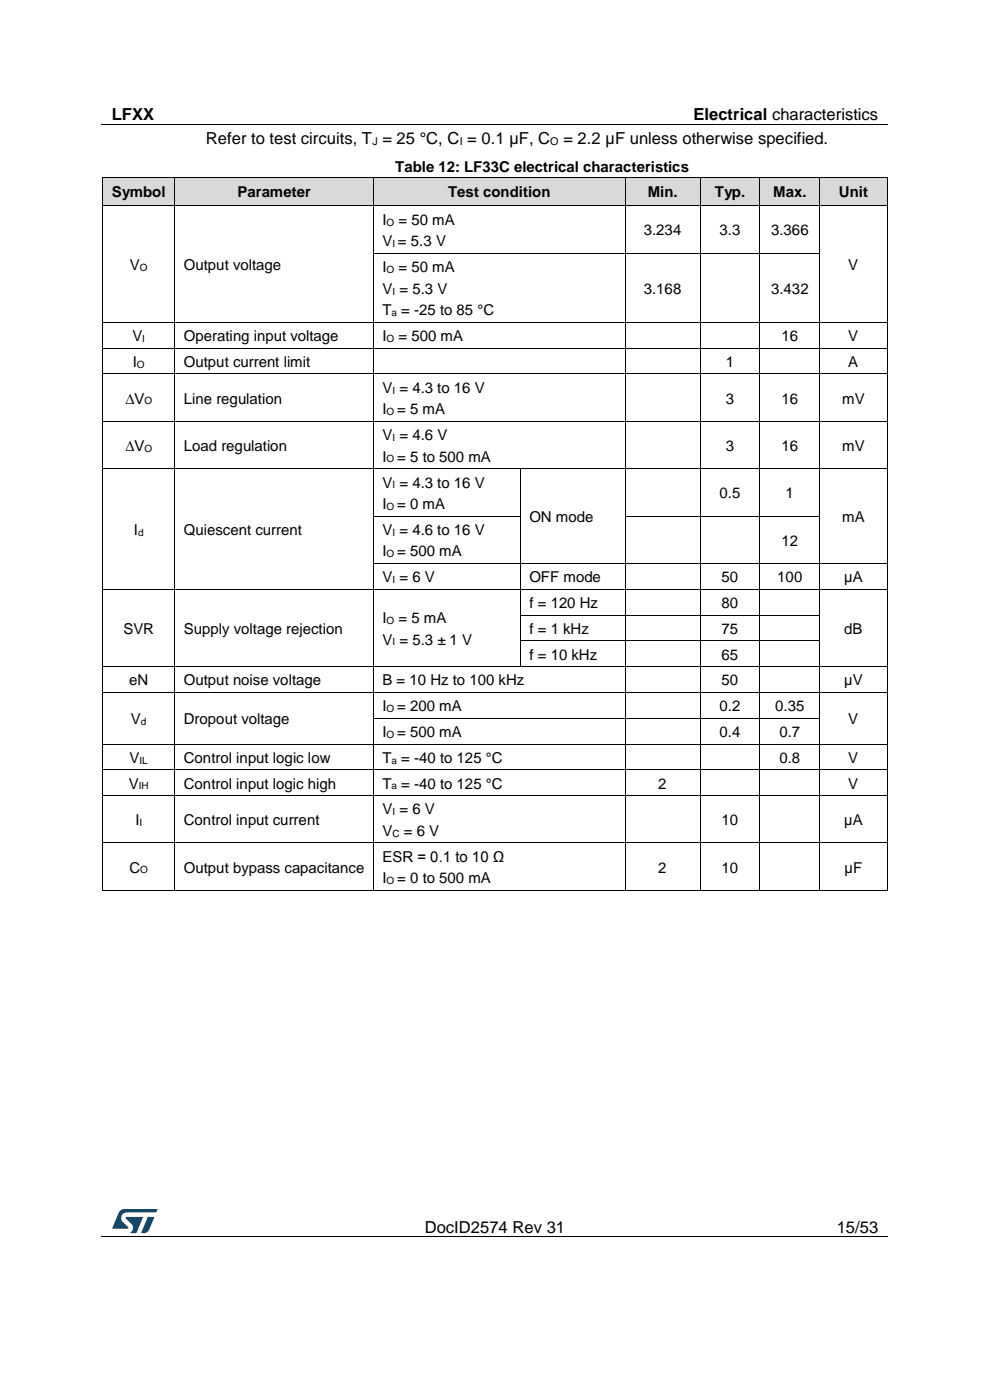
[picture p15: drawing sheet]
<svg xmlns="http://www.w3.org/2000/svg" width="210mm" height="297mm" viewBox="0 0 210 297" stroke-linecap="round" stroke-linejoin="round" font-family="sans-serif">
<defs><g id="words">
<g font-size="3.5">
<text x="23.7" y="25.5">LFXX</text>
<text x="147.1" y="25.5">Electrical characteristics</text>
<text x="43.7" y="30.6">Refer to test circuits, T = 25 °C, C = 0.1 µF, C</text>
<text x="119.5" y="30.6">= 2.2 µF unless otherwise specified.</text>
<text x="90.1" y="261.5">DocID2574 Rev 31</text>
<text x="177.5" y="261.5">15/53</text>
</g>
<g font-size="3.2">
<text x="23.7" y="41.7">Symbol</text>
<text x="50.4" y="41.7">Parameter</text>
<text x="83.8" y="36.4">Table 12: LF33C electrical characteristics</text>
<text x="95.1" y="41.7">Test condition</text>
<text x="137.4" y="41.7">Min.</text>
<text x="151.6" y="41.7">Typ.</text>
<text x="164" y="41.7">Max.</text>
<text x="178" y="41.7">Unit</text>
<text x="81.1" y="47.7">I</text>
<text x="84.6" y="47.7">= 50 mA</text>
<text x="81.1" y="52.2">V = 5.3 V</text>
<text x="136.6" y="50">3.234</text>
<text x="152.6" y="50">3.3</text>
<text x="163.6" y="50">3.366</text>
<text x="27.6" y="57.3">V</text>
<text x="39" y="57.3">Output voltage</text>
<text x="81.1" y="57.7">I</text>
<text x="84.6" y="57.7">= 50 mA</text>
<text x="180" y="57.3">V</text>
<text x="81.1" y="62.3">V = 5.3 V</text>
<text x="136.6" y="62.3">3.168</text>
<text x="163.6" y="62.3">3.432</text>
<text x="81.1" y="66.9">T = -25 to 85 °C</text>
<text x="28.1" y="72.4">V</text>
<text x="28.2" y="77.9">I</text>
<text x="39" y="72.4">Operating input voltage</text>
<text x="39" y="77.9">Output current limit</text>
<text x="81.1" y="72.4">I</text>
<text x="84.6" y="72.4">= 500 mA</text>
<text x="154" y="77.9">1</text>
<text x="165.8" y="72.4">16</text>
<text x="180" y="72.4">V</text>
<text x="180" y="77.9">A</text>
<text x="81.1" y="83.3">V = 4.3 to 16 V</text>
<text x="26.6" y="85.6">∆V</text>
<text x="39" y="85.6">Line regulation</text>
<text x="81.1" y="87.9">I</text>
<text x="84.3" y="87.9">= 5 mA</text>
<text x="154" y="85.6">3</text>
<text x="165.8" y="85.6">16</text>
<text x="178.6" y="85.6">mV</text>
<text x="26.6" y="95.6">∆V</text>
<text x="39" y="95.6">Load regulation</text>
<text x="81.1" y="93.4">V = 4.6 V</text>
<text x="154" y="95.6">3</text>
<text x="165.8" y="95.6">16</text>
<text x="178.6" y="95.6">mV</text>
<text x="81.1" y="97.9">I</text>
<text x="84.3" y="97.9">= 5 to 500 mA</text>
<text x="81.1" y="103.4">V = 4.3 to 16 V</text>
<text x="152.6" y="105.7">0.5</text>
<text x="166.7" y="105.7">1</text>
<text x="28.4" y="113.5">I</text>
<text x="39" y="113.5">Quiescent current</text>
<text x="81.1" y="108">I</text>
<text x="81.1" y="113.5">V = 4.6 to 16 V</text>
<text x="84.3" y="108">= 0 mA</text>
<text x="112.3" y="110.8">ON mode</text>
<text x="178.6" y="110.8">mA</text>
<text x="81.1" y="118">I</text>
<text x="84.3" y="118">= 500 mA</text>
<text x="165.8" y="115.8">12</text>
<text x="81.1" y="123.5">V = 6 V</text>
<text x="112.3" y="123.5">OFF mode</text>
<text x="153.1" y="123.5">50</text>
<text x="164.9" y="123.5">100</text>
<text x="179.1" y="123.5">µA</text>
<text x="112.3" y="129">f = 120 Hz</text>
<text x="153.1" y="129">80</text>
<text x="26.2" y="134.5">SVR</text>
<text x="39" y="134.5">Supply voltage rejection</text>
<text x="81.1" y="132.2">I</text>
<text x="81.1" y="136.8">V = 5.3 ± 1 V</text>
<text x="84.6" y="132.2">= 5 mA</text>
<text x="112.3" y="134.5">f = 1 kHz</text>
<text x="153.1" y="134.5">75</text>
<text x="179.1" y="134.5">dB</text>
<text x="112.3" y="139.9">f = 10 kHz</text>
<text x="153.1" y="139.9">65</text>
<text x="27.4" y="145.4">eN</text>
<text x="39" y="145.4">Output noise voltage</text>
<text x="81.1" y="145.4">B = 10 Hz to 100 kHz</text>
<text x="153.1" y="145.4">50</text>
<text x="179.1" y="145.4">µV</text>
<text x="27.8" y="153.6">V</text>
<text x="39" y="153.6">Dropout voltage</text>
<text x="81.1" y="150.9">I</text>
<text x="84.3" y="150.9">= 200 mA</text>
<text x="152.6" y="150.9">0.2</text>
<text x="164.5" y="150.9">0.35</text>
<text x="180" y="153.6">V</text>
<text x="27.5" y="161.8">V</text>
<text x="39" y="161.8">Control input logic low</text>
<text x="81.1" y="156.4">I</text>
<text x="81.1" y="161.8">T = -40 to 125 °C</text>
<text x="84.3" y="156.4">= 500 mA</text>
<text x="152.6" y="156.4">0.4</text>
<text x="165.3" y="156.4">0.7</text>
<text x="165.3" y="161.8">0.8</text>
<text x="180" y="161.8">V</text>
<text x="27.3" y="167.3">V</text>
<text x="39" y="167.3">Control input logic high</text>
<text x="81.1" y="167.3">T = -40 to 125 °C</text>
<text x="139.7" y="167.3">2</text>
<text x="180" y="167.3">V</text>
<text x="81.1" y="172.7">V = 6 V</text>
<text x="28.7" y="175">I</text>
<text x="39" y="175">Control input current</text>
<text x="81.1" y="177.3">V</text>
<text x="85.7" y="177.3">= 6 V</text>
<text x="153.1" y="175">10</text>
<text x="179.1" y="175">µA</text>
<text x="27.5" y="185.1">C</text>
<text x="39" y="185.1">Output bypass capacitance</text>
<text x="81.1" y="182.8">ESR = 0.1 to 10 Ω</text>
<text x="139.7" y="185.1">2</text>
<text x="153.1" y="185.1">10</text>
<text x="179.2" y="185.1">µF</text>
<text x="81.1" y="187.4">I</text>
<text x="84.3" y="187.4">= 0 to 500 mA</text>
</g>
<g font-size="2.3">
<text x="79" y="30.8">J</text>
<text x="97.5" y="30.8">I</text>
<text x="116.7" y="30.8">O</text>
</g>
<g font-size="2.1">
<text x="82" y="47.8">O</text>
<text x="83.2" y="52.4">I</text>
<text x="29.7" y="57.5">O</text>
<text x="82" y="57.9">O</text>
<text x="83.2" y="62.5">I</text>
<text x="83" y="67.1">a</text>
<text x="30.2" y="72.5">I</text>
<text x="82" y="72.5">O</text>
<text x="29" y="78">O</text>
<text x="83.2" y="83.5">I</text>
<text x="30.7" y="85.8">O</text>
<text x="82" y="88.1">O</text>
<text x="30.7" y="95.8">O</text>
<text x="83.2" y="93.5">I</text>
<text x="82" y="98.1">O</text>
<text x="83.2" y="103.6">I</text>
<text x="29.3" y="113.6">d</text>
<text x="82" y="108.2">O</text>
<text x="83.2" y="113.6">I</text>
<text x="82" y="118.2">O</text>
<text x="83.2" y="123.7">I</text>
<text x="82" y="132.4">O</text>
<text x="83.2" y="136.9">I</text>
<text x="29.9" y="153.8">d</text>
<text x="82" y="151.1">O</text>
<text x="29.6" y="162">IL</text>
<text x="82" y="156.5">O</text>
<text x="83" y="162">a</text>
<text x="29.4" y="167.5">IH</text>
<text x="83" y="167.5">a</text>
<text x="83.2" y="172.9">I</text>
<text x="29.6" y="175.2">I</text>
<text x="83.2" y="177.5">C</text>
<text x="29.8" y="185.3">O</text>
<text x="82" y="187.6">O</text>
</g>
</g></defs>
<path d="M21.5 26.5h166.8M21.5 262.4h166.8" fill="none" stroke="#000" stroke-width=".21"/>
<g fill="#000">
<path d="M104.4 26.4h.1v.1h-.1z" fill-rule="evenodd"/>
<path d="M61.6 262.3h.1v.2h-.1z" fill-rule="evenodd"/>
<path d="M148 262.3h.2v.2h-.2z" fill-rule="evenodd"/>
</g>
<g fill="#005288">
<path d="M25.4 256.9l.6-.4h.4l7 .1-.3 .6h-6.2a1.26 1.26 0 0 0-1.2 1.1 1.26 1.26 0 0 0 .8 1.4l.7 .6v.3l-3.4 .1z"/>
<path d="M31.4 258.2l1.3 .1-1 2.5a1.32 1.32 0 0 1-1.7 .7z"/>
<path d="M26.7 258.2l3.6 .1-1.4 3.3h-1.4a1.35 1.35 0 0 0 .7-1.2 1.35 1.35 0 0 0-.8-1.2l-.7-.6z"/>
</g>
<g fill="#d9d9d9">
<path d="M21.9 37.6h15.2v6h-15.2z" fill-rule="evenodd"/>
<path d="M23.7 37.6h11.5v6h-11.5z" fill-rule="evenodd"/>
<path d="M37.1 37.6h42.1v6h-42.1z" fill-rule="evenodd"/>
<path d="M39 37.6h38.3v6h-38.3z" fill-rule="evenodd"/>
<path d="M79.3 37.6h53.3v6h-53.3z" fill-rule="evenodd"/>
<path d="M81.1 37.6h49.7v6h-49.7z" fill-rule="evenodd"/>
<path d="M132.7 37.6h15.8v6h-15.8z" fill-rule="evenodd"/>
<path d="M134.6 37.6h12v6h-12z" fill-rule="evenodd"/>
<path d="M148.5 37.6h12.7v6h-12.7z" fill-rule="evenodd"/>
<path d="M150.4 37.6h8.9v6h-8.9z" fill-rule="evenodd"/>
<path d="M161.2 37.6h12.7v6h-12.7z" fill-rule="evenodd"/>
<path d="M163.1 37.6h8.9v6h-8.9z" fill-rule="evenodd"/>
<path d="M173.9 37.6h14.3v6h-14.3z" fill-rule="evenodd"/>
<path d="M175.9 37.6h10.4v6h-10.4z" fill-rule="evenodd"/>
</g>
<g fill="#000">
<path d="M21.7 37.5l.1 .1z" fill-rule="evenodd"/>
<path d="M21.7 37.5l.1 .1z" fill-rule="evenodd"/>
<path d="M37 37.5l.1 .1z" fill-rule="evenodd"/>
<path d="M79.2 37.5l.1 .1z" fill-rule="evenodd"/>
<path d="M132.6 37.5l.1 .1z" fill-rule="evenodd"/>
<path d="M148.5 37.5v.1z" fill-rule="evenodd"/>
<path d="M161.2 37.5v.1z" fill-rule="evenodd"/>
<path d="M173.9 37.5v.1z" fill-rule="evenodd"/>
<path d="M188.2 37.5l.1 .1z" fill-rule="evenodd"/>
<path d="M188.2 37.5l.1 .1z" fill-rule="evenodd"/>
<path d="M21.7 43.6h.2v.2h-.2z" fill-rule="evenodd"/>
<path d="M21.7 43.6h.2v.2h-.2z" fill-rule="evenodd"/>
<path d="M21.7 53.6h.2v.2h-.2z" fill-rule="evenodd"/>
<path d="M21.9 43.6h.1v.2h-.1z" fill-rule="evenodd"/>
<path d="M37 43.6h.2v.2h-.2z" fill-rule="evenodd"/>
<path d="M37 53.6h.2v.2h-.2z" fill-rule="evenodd"/>
<path d="M37.2 43.6h.1v.2h-.1z" fill-rule="evenodd"/>
<path d="M79.1 43.6h.2v.2h-.2z" fill-rule="evenodd"/>
<path d="M79.1 53.6h.2v.2h-.2z" fill-rule="evenodd"/>
<path d="M79.3 43.6h.2v.2h-.2z" fill-rule="evenodd"/>
<path d="M132.5 43.6h.2v.2h-.2z" fill-rule="evenodd"/>
<path d="M132.5 53.6h.2v.2h-.2z" fill-rule="evenodd"/>
<path d="M132.7 43.6h.2v.2h-.2z" fill-rule="evenodd"/>
<path d="M148.4 43.6h.2v.2h-.2z" fill-rule="evenodd"/>
<path d="M148.4 53.6h.2v.2h-.2z" fill-rule="evenodd"/>
<path d="M148.6 43.6h.2v.2h-.2z" fill-rule="evenodd"/>
<path d="M161.1 43.6h.2v.2h-.2z" fill-rule="evenodd"/>
<path d="M161.1 53.6h.2v.2h-.2z" fill-rule="evenodd"/>
<path d="M161.3 43.6h.2v.2h-.2z" fill-rule="evenodd"/>
<path d="M173.8 43.6h.2v.2h-.2z" fill-rule="evenodd"/>
<path d="M173.8 53.6h.2v.2h-.2z" fill-rule="evenodd"/>
<path d="M174 43.6h.2v.2h-.2z" fill-rule="evenodd"/>
<path d="M188.1 43.6h.2v.2h-.2z" fill-rule="evenodd"/>
<path d="M188.1 43.6h.2v.2h-.2z" fill-rule="evenodd"/>
<path d="M188.1 53.6h.2v.2h-.2z" fill-rule="evenodd"/>
<path d="M21.7 68.3h.2v.2h-.2z" fill-rule="evenodd"/>
<path d="M21.7 73.8h.2v.1h-.2z" fill-rule="evenodd"/>
<path d="M21.7 79.3h.2v.1h-.2z" fill-rule="evenodd"/>
<path d="M37 68.3h.2v.2h-.2z" fill-rule="evenodd"/>
<path d="M37 73.8h.2v.1h-.2z" fill-rule="evenodd"/>
<path d="M37 79.3h.2v.1h-.2z" fill-rule="evenodd"/>
<path d="M79.1 68.3h.2v.2h-.2z" fill-rule="evenodd"/>
<path d="M79.1 73.8h.2v.1h-.2z" fill-rule="evenodd"/>
<path d="M79.1 79.3h.2v.1h-.2z" fill-rule="evenodd"/>
<path d="M132.5 68.3h.2v.2h-.2z" fill-rule="evenodd"/>
<path d="M132.5 73.8h.2v.1h-.2z" fill-rule="evenodd"/>
<path d="M132.5 79.3h.2v.1h-.2z" fill-rule="evenodd"/>
<path d="M148.4 68.3h.2v.2h-.2z" fill-rule="evenodd"/>
<path d="M148.4 73.8h.2v.1h-.2z" fill-rule="evenodd"/>
<path d="M148.4 79.3h.2v.1h-.2z" fill-rule="evenodd"/>
<path d="M161.1 68.3h.2v.2h-.2z" fill-rule="evenodd"/>
<path d="M161.1 73.8h.2v.1h-.2z" fill-rule="evenodd"/>
<path d="M161.1 79.3h.2v.1h-.2z" fill-rule="evenodd"/>
<path d="M173.8 68.3h.2v.2h-.2z" fill-rule="evenodd"/>
<path d="M173.8 73.8h.2v.1h-.2z" fill-rule="evenodd"/>
<path d="M173.8 79.3h.2v.1h-.2z" fill-rule="evenodd"/>
<path d="M188.1 68.3h.2v.2h-.2z" fill-rule="evenodd"/>
<path d="M188.1 73.8h.2v.1h-.2z" fill-rule="evenodd"/>
<path d="M188.1 79.3h.2v.1h-.2z" fill-rule="evenodd"/>
<path d="M21.7 89.3h.2v.2h-.2z" fill-rule="evenodd"/>
<path d="M21.7 99.4h.2v.1h-.2z" fill-rule="evenodd"/>
<path d="M37 89.3h.2v.2h-.2z" fill-rule="evenodd"/>
<path d="M37 99.4h.2v.1h-.2z" fill-rule="evenodd"/>
<path d="M79.1 89.3h.2v.2h-.2z" fill-rule="evenodd"/>
<path d="M79.1 99.4h.2v.1h-.2z" fill-rule="evenodd"/>
<path d="M110.3 99.4h.2v.1h-.2z" fill-rule="evenodd"/>
<path d="M132.5 89.3h.2v.2h-.2z" fill-rule="evenodd"/>
<path d="M132.5 99.4h.2v.1h-.2z" fill-rule="evenodd"/>
<path d="M148.4 89.3h.2v.2h-.2z" fill-rule="evenodd"/>
<path d="M148.4 99.4h.2v.1h-.2z" fill-rule="evenodd"/>
<path d="M161.1 89.3h.2v.2h-.2z" fill-rule="evenodd"/>
<path d="M161.1 99.4h.2v.1h-.2z" fill-rule="evenodd"/>
<path d="M173.8 89.3h.2v.2h-.2z" fill-rule="evenodd"/>
<path d="M173.8 99.4h.2v.1h-.2z" fill-rule="evenodd"/>
<path d="M188.1 89.3h.2v.2h-.2z" fill-rule="evenodd"/>
<path d="M188.1 99.4h.2v.1h-.2z" fill-rule="evenodd"/>
<path d="M21.7 109.4h.2v.2h-.2z" fill-rule="evenodd"/>
<path d="M21.7 119.5h.2v.2h-.2z" fill-rule="evenodd"/>
<path d="M37 109.4h.2v.2h-.2z" fill-rule="evenodd"/>
<path d="M37 119.5h.2v.2h-.2z" fill-rule="evenodd"/>
<path d="M79.1 109.4h.2v.2h-.2z" fill-rule="evenodd"/>
<path d="M79.1 119.5h.2v.2h-.2z" fill-rule="evenodd"/>
<path d="M110.3 109.4h.2v.2h-.2z" fill-rule="evenodd"/>
<path d="M110.3 119.5h.2v.2h-.2z" fill-rule="evenodd"/>
<path d="M132.5 109.4h.2v.2h-.2z" fill-rule="evenodd"/>
<path d="M132.5 119.5h.2v.2h-.2z" fill-rule="evenodd"/>
<path d="M148.4 109.4h.2v.2h-.2z" fill-rule="evenodd"/>
<path d="M148.4 119.5h.2v.2h-.2z" fill-rule="evenodd"/>
<path d="M161.1 109.4h.2v.2h-.2z" fill-rule="evenodd"/>
<path d="M161.1 119.5h.2v.2h-.2z" fill-rule="evenodd"/>
<path d="M173.8 109.4h.2v.2h-.2z" fill-rule="evenodd"/>
<path d="M173.8 119.5h.2v.2h-.2z" fill-rule="evenodd"/>
<path d="M188.1 109.4h.2v.2h-.2z" fill-rule="evenodd"/>
<path d="M188.1 119.5h.2v.2h-.2z" fill-rule="evenodd"/>
<path d="M21.7 124.9h.2v.2h-.2z" fill-rule="evenodd"/>
<path d="M21.7 130.4h.2v.2h-.2z" fill-rule="evenodd"/>
<path d="M21.7 135.9h.2v.1h-.2z" fill-rule="evenodd"/>
<path d="M37 124.9h.2v.2h-.2z" fill-rule="evenodd"/>
<path d="M37 130.4h.2v.2h-.2z" fill-rule="evenodd"/>
<path d="M37 135.9h.2v.1h-.2z" fill-rule="evenodd"/>
<path d="M79.1 124.9h.2v.2h-.2z" fill-rule="evenodd"/>
<path d="M79.1 130.4h.2v.2h-.2z" fill-rule="evenodd"/>
<path d="M79.1 135.9h.2v.1h-.2z" fill-rule="evenodd"/>
<path d="M110.3 124.9h.2v.2h-.2z" fill-rule="evenodd"/>
<path d="M110.3 130.4h.2v.2h-.2z" fill-rule="evenodd"/>
<path d="M110.3 135.9h.2v.1h-.2z" fill-rule="evenodd"/>
<path d="M132.5 124.9h.2v.2h-.2z" fill-rule="evenodd"/>
<path d="M132.5 130.4h.2v.2h-.2z" fill-rule="evenodd"/>
<path d="M132.5 135.9h.2v.1h-.2z" fill-rule="evenodd"/>
<path d="M148.4 124.9h.2v.2h-.2z" fill-rule="evenodd"/>
<path d="M148.4 130.4h.2v.2h-.2z" fill-rule="evenodd"/>
<path d="M148.4 135.9h.2v.1h-.2z" fill-rule="evenodd"/>
<path d="M161.1 124.9h.2v.2h-.2z" fill-rule="evenodd"/>
<path d="M161.1 130.4h.2v.2h-.2z" fill-rule="evenodd"/>
<path d="M161.1 135.9h.2v.1h-.2z" fill-rule="evenodd"/>
<path d="M173.8 124.9h.2v.2h-.2z" fill-rule="evenodd"/>
<path d="M173.8 130.4h.2v.2h-.2z" fill-rule="evenodd"/>
<path d="M173.8 135.9h.2v.1h-.2z" fill-rule="evenodd"/>
<path d="M188.1 124.9h.2v.2h-.2z" fill-rule="evenodd"/>
<path d="M188.1 130.4h.2v.2h-.2z" fill-rule="evenodd"/>
<path d="M188.1 135.9h.2v.1h-.2z" fill-rule="evenodd"/>
<path d="M21.7 141.3h.2v.2h-.2z" fill-rule="evenodd"/>
<path d="M21.7 146.8h.2v.2h-.2z" fill-rule="evenodd"/>
<path d="M21.7 152.3h.2v.2h-.2z" fill-rule="evenodd"/>
<path d="M21.7 157.8h.2v.1h-.2z" fill-rule="evenodd"/>
<path d="M37 141.3h.2v.2h-.2z" fill-rule="evenodd"/>
<path d="M37 146.8h.2v.2h-.2z" fill-rule="evenodd"/>
<path d="M37 152.3h.2v.2h-.2z" fill-rule="evenodd"/>
<path d="M37 157.8h.2v.1h-.2z" fill-rule="evenodd"/>
<path d="M79.1 141.3h.2v.2h-.2z" fill-rule="evenodd"/>
<path d="M79.1 146.8h.2v.2h-.2z" fill-rule="evenodd"/>
<path d="M79.1 152.3h.2v.2h-.2z" fill-rule="evenodd"/>
<path d="M79.1 157.8h.2v.1h-.2z" fill-rule="evenodd"/>
<path d="M110.3 141.3h.2v.2h-.2z" fill-rule="evenodd"/>
<path d="M132.5 141.3h.2v.2h-.2z" fill-rule="evenodd"/>
<path d="M132.5 146.8h.2v.2h-.2z" fill-rule="evenodd"/>
<path d="M132.5 152.3h.2v.2h-.2z" fill-rule="evenodd"/>
<path d="M132.5 157.8h.2v.1h-.2z" fill-rule="evenodd"/>
<path d="M148.4 141.3h.2v.2h-.2z" fill-rule="evenodd"/>
<path d="M148.4 146.8h.2v.2h-.2z" fill-rule="evenodd"/>
<path d="M148.4 152.3h.2v.2h-.2z" fill-rule="evenodd"/>
<path d="M148.4 157.8h.2v.1h-.2z" fill-rule="evenodd"/>
<path d="M161.1 141.3h.2v.2h-.2z" fill-rule="evenodd"/>
<path d="M161.1 146.8h.2v.2h-.2z" fill-rule="evenodd"/>
<path d="M161.1 152.3h.2v.2h-.2z" fill-rule="evenodd"/>
<path d="M161.1 157.8h.2v.1h-.2z" fill-rule="evenodd"/>
<path d="M173.8 141.3h.2v.2h-.2z" fill-rule="evenodd"/>
<path d="M173.8 146.8h.2v.2h-.2z" fill-rule="evenodd"/>
<path d="M173.8 152.3h.2v.2h-.2z" fill-rule="evenodd"/>
<path d="M173.8 157.8h.2v.1h-.2z" fill-rule="evenodd"/>
<path d="M188.1 141.3h.2v.2h-.2z" fill-rule="evenodd"/>
<path d="M188.1 146.8h.2v.2h-.2z" fill-rule="evenodd"/>
<path d="M188.1 152.3h.2v.2h-.2z" fill-rule="evenodd"/>
<path d="M188.1 157.8h.2v.1h-.2z" fill-rule="evenodd"/>
<path d="M21.7 163.2h.2v.2h-.2z" fill-rule="evenodd"/>
<path d="M21.7 168.7h.2v.2h-.2z" fill-rule="evenodd"/>
<path d="M21.7 178.8h.2v.1h-.2z" fill-rule="evenodd"/>
<path d="M37 163.2h.2v.2h-.2z" fill-rule="evenodd"/>
<path d="M37 168.7h.2v.2h-.2z" fill-rule="evenodd"/>
<path d="M37 178.8h.2v.1h-.2z" fill-rule="evenodd"/>
<path d="M79.1 163.2h.2v.2h-.2z" fill-rule="evenodd"/>
<path d="M79.1 168.7h.2v.2h-.2z" fill-rule="evenodd"/>
<path d="M79.1 178.8h.2v.1h-.2z" fill-rule="evenodd"/>
<path d="M132.5 163.2h.2v.2h-.2z" fill-rule="evenodd"/>
<path d="M132.5 168.7h.2v.2h-.2z" fill-rule="evenodd"/>
<path d="M132.5 178.8h.2v.1h-.2z" fill-rule="evenodd"/>
<path d="M148.4 163.2h.2v.2h-.2z" fill-rule="evenodd"/>
<path d="M148.4 168.7h.2v.2h-.2z" fill-rule="evenodd"/>
<path d="M148.4 178.8h.2v.1h-.2z" fill-rule="evenodd"/>
<path d="M161.1 163.2h.2v.2h-.2z" fill-rule="evenodd"/>
<path d="M161.1 168.7h.2v.2h-.2z" fill-rule="evenodd"/>
<path d="M161.1 178.8h.2v.1h-.2z" fill-rule="evenodd"/>
<path d="M173.8 163.2h.2v.2h-.2z" fill-rule="evenodd"/>
<path d="M173.8 168.7h.2v.2h-.2z" fill-rule="evenodd"/>
<path d="M173.8 178.8h.2v.1h-.2z" fill-rule="evenodd"/>
<path d="M188.1 163.2h.2v.2h-.2z" fill-rule="evenodd"/>
<path d="M188.1 168.7h.2v.2h-.2z" fill-rule="evenodd"/>
<path d="M188.1 178.8h.2v.1h-.2z" fill-rule="evenodd"/>
<path d="M21.7 188.8h.2v.2h-.2z" fill-rule="evenodd"/>
<path d="M21.7 188.8h.2v.2h-.2z" fill-rule="evenodd"/>
<path d="M37 188.8h.2v.2h-.2z" fill-rule="evenodd"/>
<path d="M79.1 188.8h.2v.2h-.2z" fill-rule="evenodd"/>
<path d="M132.5 188.8h.2v.2h-.2z" fill-rule="evenodd"/>
<path d="M148.4 188.8h.2v.2h-.2z" fill-rule="evenodd"/>
<path d="M161.1 188.8h.2v.2h-.2z" fill-rule="evenodd"/>
<path d="M173.8 188.8h.2v.2h-.2z" fill-rule="evenodd"/>
<path d="M188.1 188.8h.2v.2h-.2z" fill-rule="evenodd"/>
<path d="M188.1 188.8h.2v.2h-.2z" fill-rule="evenodd"/>
</g>
<g fill="none" stroke="#000" stroke-width=".21">
<path d="M21.8 37.6v6M21.8 37.6h15.3M37.1 37.6v6M37.1 37.6h42.1M79.2 37.6v6M79.3 37.6h53.3M132.6 37.6v6M132.7 37.6h15.8M148.5 37.6v6M148.5 37.6h12.7M161.2 37.6v6M161.2 37.6h12.7"/>
<path d="M173.9 37.6v6M173.9 37.6h14.3M188.2 37.6v6M21.8 43.8v9.8M21.8 53.8v14.5M22 43.7h15M37.1 43.8v9.8M37.1 53.8v14.5M37.3 43.7h41.8M79.2 43.8v9.8M79.2 53.8v14.5M79.3 53.7h53.2"/>
<path d="M79.5 43.7h53M132.6 43.8v9.8M132.6 53.8v14.5M132.7 53.7h15.7M132.9 43.7h15.5M148.5 43.8v9.8M148.5 53.8v14.5M148.6 53.7h12.5M148.8 43.7h12.3M161.2 43.8v9.8M161.2 53.8v14.5M161.3 53.7h12.5"/>
<path d="M161.5 43.7h12.3M173.9 43.8v9.8M173.9 53.8v14.5M174.2 43.7h13.9M188.2 43.8v9.8M188.2 53.8v14.5M21.8 68.5v5.3M21.8 73.9v5.4M21.8 79.4v9.9M21.9 68.4h15.1M21.9 73.8h15.1M21.9 79.3h15.1"/>
<path d="M37.1 68.5v5.3M37.1 73.9v5.4M37.1 79.4v9.9M37.2 68.4h41.9M37.2 73.8h41.9M37.2 79.3h41.9M79.2 68.5v5.3M79.2 73.9v5.4M79.2 79.4v9.9M79.3 68.4h53.2M79.3 73.8h53.2M79.3 79.3h53.2"/>
<path d="M132.6 68.5v5.3M132.6 73.9v5.4M132.6 79.4v9.9M132.7 68.4h15.7M132.7 73.8h15.7M132.7 79.3h15.7M148.5 68.5v5.3M148.5 73.9v5.4M148.5 79.4v9.9M148.6 68.4h12.5M148.6 73.8h12.5M148.6 79.3h12.5"/>
<path d="M161.2 68.5v5.3M161.2 73.9v5.4M161.2 79.4v9.9M161.3 68.4h12.5M161.3 73.8h12.5M161.3 79.3h12.5M173.9 68.5v5.3M173.9 73.9v5.4M173.9 79.4v9.9M174 68.4h14.1M174 73.8h14.1M174 79.3h14.1"/>
<path d="M188.2 68.5v5.3M188.2 73.9v5.4M188.2 79.4v9.9M21.8 89.5v9.9M21.8 99.5v9.9M21.9 89.4h15.1M21.9 99.5h15.1M37.1 89.5v9.9M37.1 99.5v9.9M37.2 89.4h41.9M37.2 99.5h41.9M79.2 89.5v9.9"/>
<path d="M79.2 99.5v9.9M79.3 89.4h53.2M79.3 99.5h31M110.4 99.5v9.9M110.5 99.5h22M132.6 89.5v9.9M132.6 99.5v9.9M132.7 89.4h15.7M132.7 99.5h15.7M148.5 89.5v9.9M148.5 99.5v9.9M148.6 89.4h12.5"/>
<path d="M148.6 99.5h12.5M161.2 89.5v9.9M161.2 99.5v9.9M161.3 89.4h12.5M161.3 99.5h12.5M173.9 89.5v9.9M173.9 99.5v9.9M174 89.4h14.1M174 99.5h14.1M188.2 89.5v9.9M188.2 99.5v9.9M21.8 109.6v9.9"/>
<path d="M21.8 119.7v5.2M37.1 109.6v9.9M37.1 119.7v5.2M79.2 109.6v9.9M79.2 119.7v5.2M79.3 109.5h31M79.3 119.6h31M110.4 109.6v9.9M110.4 119.7v5.2M110.5 119.6h22M132.6 109.6v9.9M132.6 119.7v5.2"/>
<path d="M132.7 109.5h15.7M132.7 119.6h15.7M148.5 109.6v9.9M148.5 119.7v5.2M148.6 109.5h12.5M148.6 119.6h12.5M161.2 109.6v9.9M161.2 119.7v5.2M161.3 109.5h12.5M161.3 119.6h12.5M173.9 109.6v9.9M173.9 119.7v5.2"/>
<path d="M174 119.6h14.1M188.2 109.6v9.9M188.2 119.7v5.2M21.8 125.1v5.3M21.8 130.6v5.3M21.8 136v5.3M21.9 125h15.1M37.1 125.1v5.3M37.1 130.6v5.3M37.1 136v5.3M37.2 125h41.9M79.2 125.1v5.3"/>
<path d="M79.2 130.6v5.3M79.2 136v5.3M79.3 125h31M110.4 125.1v5.3M110.4 130.6v5.3M110.4 136v5.3M110.5 125h22M110.5 130.5h22M110.5 135.9h22M132.6 125.1v5.3M132.6 130.6v5.3M132.6 136v5.3"/>
<path d="M132.7 125h15.7M132.7 130.5h15.7M132.7 135.9h15.7M148.5 125.1v5.3M148.5 130.6v5.3M148.5 136v5.3M148.6 125h12.5M148.6 130.5h12.5M148.6 135.9h12.5M161.2 125.1v5.3M161.2 130.6v5.3M161.2 136v5.3"/>
<path d="M161.3 125h12.5M161.3 130.5h12.5M161.3 135.9h12.5M173.9 125.1v5.3M173.9 130.6v5.3M173.9 136v5.3M174 125h14.1M188.2 125.1v5.3M188.2 130.6v5.3M188.2 136v5.3M21.8 141.5v5.3M21.8 147v5.3"/>
<path d="M21.8 152.5v5.3M21.8 157.9v5.3M21.9 141.4h15.1M21.9 146.9h15.1M21.9 157.8h15.1M37.1 141.5v5.3M37.1 147v5.3M37.1 152.5v5.3M37.1 157.9v5.3M37.2 141.4h41.9M37.2 146.9h41.9M37.2 157.8h41.9"/>
<path d="M79.2 141.5v5.3M79.2 147v5.3M79.2 152.5v5.3M79.2 157.9v5.3M79.3 141.4h31M79.3 146.9h53.2M79.3 152.4h53.2M79.3 157.8h53.2M110.5 141.4h22M132.6 141.5v5.3M132.6 147v5.3M132.6 152.5v5.3"/>
<path d="M132.6 157.9v5.3M132.7 141.4h15.7M132.7 146.9h15.7M132.7 152.4h15.7M132.7 157.8h15.7M148.5 141.5v5.3M148.5 147v5.3M148.5 152.5v5.3M148.5 157.9v5.3M148.6 141.4h12.5M148.6 146.9h12.5M148.6 152.4h12.5"/>
<path d="M148.6 157.8h12.5M161.2 141.5v5.3M161.2 147v5.3M161.2 152.5v5.3M161.2 157.9v5.3M161.3 141.4h12.5M161.3 146.9h12.5M161.3 152.4h12.5M161.3 157.8h12.5M173.9 141.5v5.3M173.9 147v5.3M173.9 152.5v5.3"/>
<path d="M173.9 157.9v5.3M174 141.4h14.1M174 146.9h14.1M174 157.8h14.1M188.2 141.5v5.3M188.2 147v5.3M188.2 152.5v5.3M188.2 157.9v5.3M21.8 163.4v5.3M21.8 168.9v9.9M21.8 178.9v9.9M21.9 163.3h15.1"/>
<path d="M21.9 168.8h15.1M21.9 178.8h15.1M37.1 163.4v5.3M37.1 168.9v9.9M37.1 178.9v9.9M37.2 163.3h41.9M37.2 168.8h41.9M37.2 178.8h41.9M79.2 163.4v5.3M79.2 168.9v9.9M79.2 178.9v9.9M79.3 163.3h53.2"/>
<path d="M79.3 168.8h53.2M79.3 178.8h53.2M132.6 163.4v5.3M132.6 168.9v9.9M132.6 178.9v9.9M132.7 163.3h15.7M132.7 168.8h15.7M132.7 178.8h15.7M148.5 163.4v5.3M148.5 168.9v9.9M148.5 178.9v9.9M148.6 163.3h12.5"/>
<path d="M148.6 168.8h12.5M148.6 178.8h12.5M161.2 163.4v5.3M161.2 168.9v9.9M161.2 178.9v9.9M161.3 163.3h12.5M161.3 168.8h12.5M161.3 178.8h12.5M173.9 163.4v5.3M173.9 168.9v9.9M173.9 178.9v9.9M174 163.3h14.1"/>
<path d="M174 168.8h14.1M174 178.8h14.1M188.2 163.4v5.3M188.2 168.9v9.9M188.2 178.9v9.9M21.9 188.9h15.1M37.2 188.9h41.9M79.3 188.9h53.2M132.7 188.9h15.7M148.6 188.9h12.5M161.3 188.9h12.5M174 188.9h14.1"/>
</g>
<use href="#words"/>
</svg>
